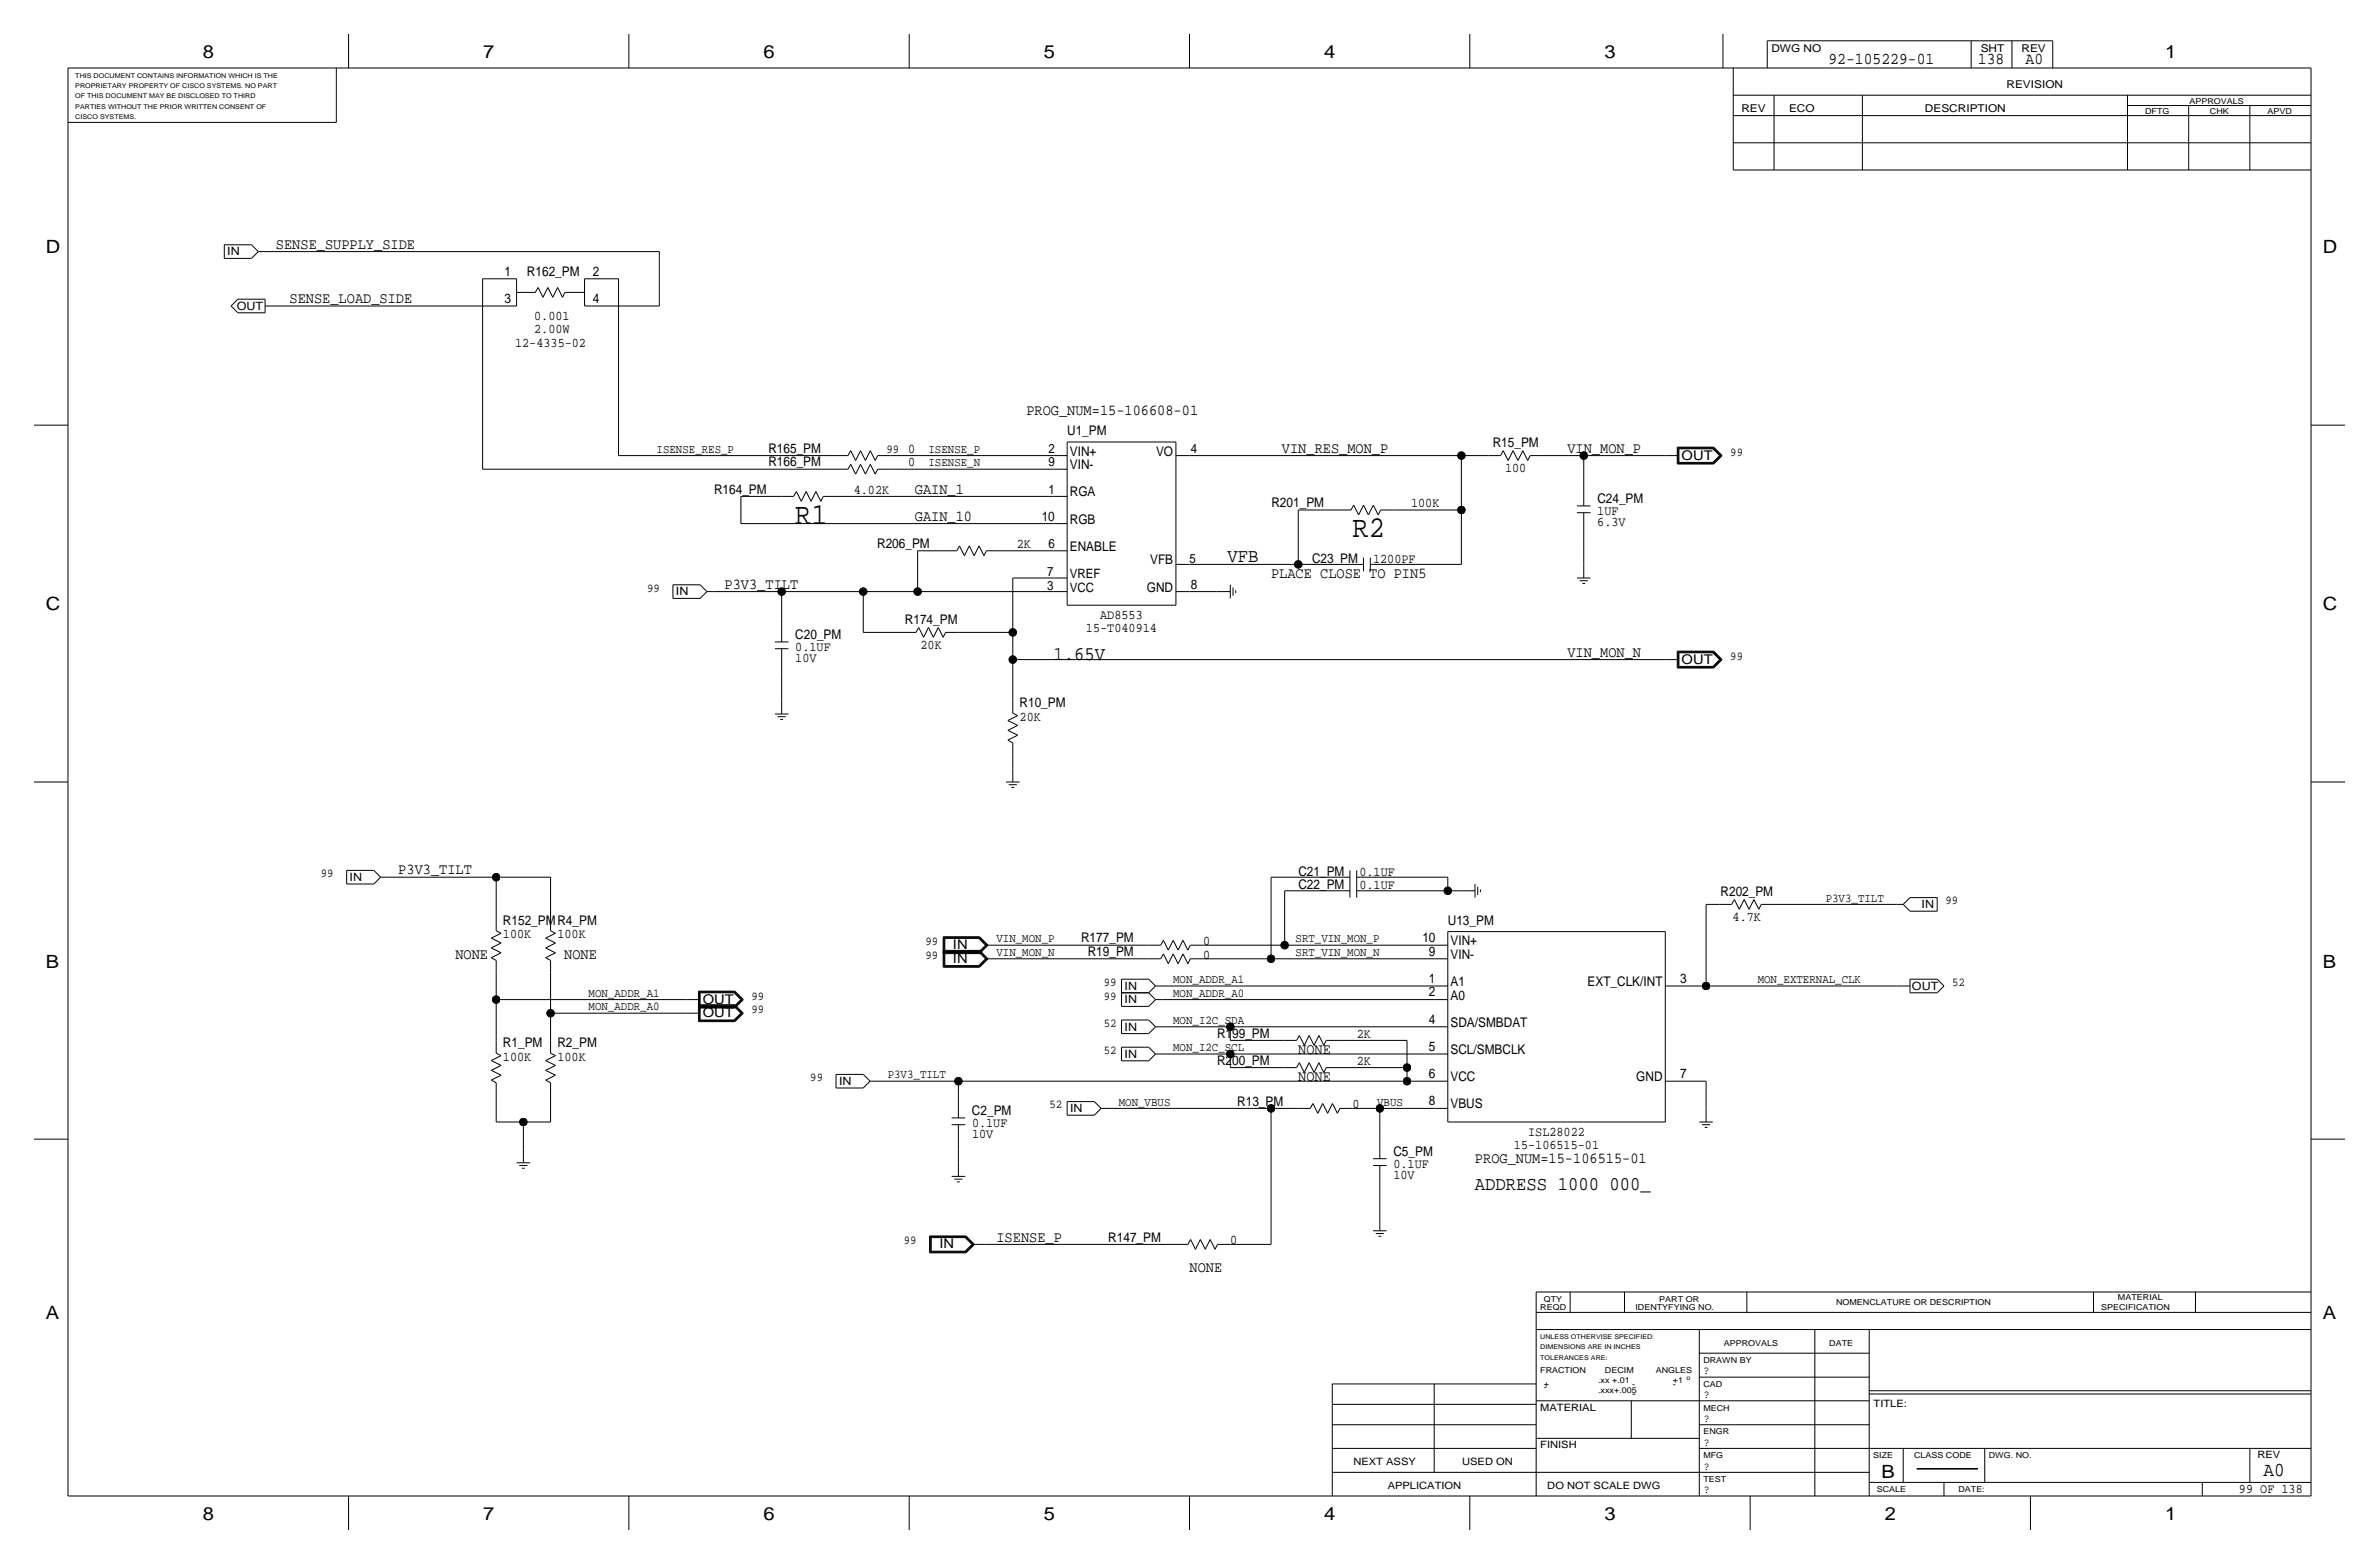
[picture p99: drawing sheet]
<svg xmlns="http://www.w3.org/2000/svg" width="444mm" height="292mm" viewBox="0 0 444 292" stroke-linecap="round" stroke-linejoin="round" font-family="sans-serif">
<defs><g id="words">
<g font-size="5.6">
<text x="148.6" y="97.8">R1</text>
<text x="252.7" y="100.3">R2</text>
</g>
<text font-size="3.7" x="422.9" y="275.6">A0</text>
<g font-size="3.6">
<text x="229.4" y="104.9">VFB</text>
<text x="196.9" y="123.2">1.65V</text>
<text x="275.6" y="222.2">ADDRESS 1000 000_</text>
</g>
<g font-size="3.4">
<text x="37.9" y="10.8">8</text>
<text x="90.3" y="10.8">7</text>
<text x="142.6" y="10.8">6</text>
<text x="195" y="10.8">5</text>
<text x="247.4" y="10.8">4</text>
<text x="299.8" y="10.8">3</text>
<text x="404.5" y="10.8">1</text>
<text x="8.6" y="47.3">D</text>
<text x="434" y="47.3">D</text>
<text x="8.6" y="114">C</text>
<text x="434" y="114">C</text>
<text x="8.6" y="180.7">B</text>
<text x="434" y="180.7">B</text>
<text x="8.6" y="246.4">A</text>
<text x="434" y="246.4">A</text>
<text x="351.5" y="275.9">B</text>
<text x="37.9" y="283.8">8</text>
<text x="90.3" y="283.8">7</text>
<text x="142.6" y="283.8">6</text>
<text x="195" y="283.8">5</text>
<text x="247.4" y="283.8">4</text>
<text x="299.8" y="283.8">3</text>
<text x="352.1" y="283.8">2</text>
<text x="404.5" y="283.8">1</text>
</g>
<g font-size="3.1">
<text x="341.6" y="11.9">92-105229-01</text>
<text x="369.6" y="11.9">138</text>
<text x="378.5" y="11.9">A0</text>
</g>
<g font-size="2.9">
<text x="51.6" y="46.5">SENSE_SUPPLY_SIDE</text>
<text x="54.1" y="56.6">SENSE_LOAD_SIDE</text>
<text x="191.8" y="77.5">PROG_NUM=15-106608-01</text>
<text x="239.5" y="84.6">VIN_RES_MON_P</text>
<text x="292.9" y="84.6">VIN_MON_P</text>
<text x="170.9" y="92.2">GAIN_1</text>
<text x="170.9" y="97.3">GAIN_10</text>
<text x="237.5" y="107.9">PLACE CLOSE TO PIN5</text>
<text x="135.4" y="110">P3V3_TILT</text>
<text x="292.9" y="122.7">VIN_MON_N</text>
<text x="74.4" y="163.3">P3V3_TILT</text>
<text x="85.1" y="179.1">NONE</text>
<text x="105.4" y="179.1">NONE</text>
<text x="242.6" y="196.8">NONE</text>
<text x="242.6" y="201.9">NONE</text>
<text x="275.6" y="217.2">PROG_NUM=15-106515-01</text>
<text x="186.2" y="231.9">ISENSE_P</text>
<text x="222.2" y="237.5">NONE</text>
</g>
<g font-size="2.5">
<text x="94.3" y="51.6">1</text>
<text x="98.5" y="51.6">R162_PM</text>
<text x="110.7" y="51.6">2</text>
<text x="94.3" y="56.6">3</text>
<text x="99.8" y="59.7">0.001</text>
<text x="110.7" y="56.6">4</text>
<text x="96.2" y="64.8">12-4335-02</text>
<text x="99.8" y="62.2">2.00W</text>
<text x="199.4" y="81.3">U1_PM</text>
<text x="278.9" y="83.6">R15_PM</text>
<text x="143.6" y="87.1">R166_PM</text>
<text x="143.6" y="84.6">R165_PM</text>
<text x="169.7" y="87.1">0</text>
<text x="199.9" y="85.1">VIN+</text>
<text x="199.9" y="87.6">VIN-</text>
<text x="216" y="85.1">VO</text>
<text x="281.2" y="88.1">100</text>
<text x="314.2" y="85.9">OUT</text>
<text x="133.4" y="92.2">R164_PM</text>
<text x="159.5" y="92.2">4.02K</text>
<text x="199.9" y="92.7">RGA</text>
<text x="237.6" y="94.7">R201_PM</text>
<text x="263.7" y="94.7">100K</text>
<text x="298.5" y="94">C24_PM</text>
<text x="194.6" y="97.3">10</text>
<text x="199.9" y="97.8">RGB</text>
<text x="298.4" y="96.3">1UF</text>
<text x="298.4" y="98.3">6.3V</text>
<text x="163.9" y="102.4">R206_PM</text>
<text x="190" y="102.4">2K</text>
<text x="199.9" y="102.9">ENABLE</text>
<text x="214.9" y="105.4">VFB</text>
<text x="245.1" y="105.2">C23_PM</text>
<text x="256.5" y="105.2">1200PF</text>
<text x="214.3" y="110.5">GND</text>
<text x="222.5" y="110">8</text>
<text x="148.6" y="119.4">C20_PM</text>
<text x="169.1" y="116.6">R174_PM</text>
<text x="202.9" y="118.1">15-T040914</text>
<text x="205.6" y="115.6">AD8553</text>
<text x="148.6" y="121.7">0.1UF</text>
<text x="148.6" y="123.7">10V</text>
<text x="172" y="121.2">20K</text>
<text x="314.2" y="124">OUT</text>
<text x="190.5" y="134.6">20K</text>
<text x="190.5" y="132.1">R10_PM</text>
<text x="242.6" y="166.1">C22_PM</text>
<text x="242.6" y="163.6">C21_PM</text>
<text x="254" y="166.1">0.1UF</text>
<text x="254" y="163.6">0.1UF</text>
<text x="321.5" y="167.4">R202_PM</text>
<text x="94" y="172.7">R152_PMR4_PM</text>
<text x="270.5" y="172.7">U13_PM</text>
<text x="323.7" y="172">4.7K</text>
<text x="94" y="175.3">100K</text>
<text x="104.1" y="175.3">100K</text>
<text x="178.1" y="179.8">IN</text>
<text x="178.1" y="177.3">IN</text>
<text x="202" y="176">R177_PM</text>
<text x="203.2" y="178.6">R19_PM</text>
<text x="224.8" y="179.1">0</text>
<text x="224.8" y="176.5">0</text>
<text x="265.8" y="175.9">10</text>
<text x="267" y="178.5">9</text>
<text x="271" y="176.5">VIN+</text>
<text x="271" y="179.1">VIN-</text>
<text x="267" y="183.5">1</text>
<text x="271" y="184.2">A1</text>
<text x="296.6" y="184.2">EXT_CLK/INT</text>
<text x="313.9" y="183.5">3</text>
<text x="131.3" y="190">OUT</text>
<text x="131.3" y="187.5">OUT</text>
<text x="267" y="191.2">4</text>
<text x="267" y="186.1">2</text>
<text x="271" y="186.7">A0</text>
<text x="271" y="191.8">SDA/SMBDAT</text>
<text x="94" y="195.6">R1_PM</text>
<text x="104.1" y="195.6">R2_PM</text>
<text x="227.4" y="193.8">R199_PM</text>
<text x="253.5" y="193.8">2K</text>
<text x="267" y="196.2">5</text>
<text x="271" y="196.9">SCL/SMBCLK</text>
<text x="94" y="198.1">100K</text>
<text x="104.1" y="198.1">100K</text>
<text x="227.4" y="198.9">R200_PM</text>
<text x="253.5" y="198.9">2K</text>
<text x="267" y="201.3">6</text>
<text x="271" y="201.9">VCC</text>
<text x="305.7" y="201.9">GND</text>
<text x="313.9" y="201.3">7</text>
<text x="181.6" y="208.3">C2_PM</text>
<text x="231.2" y="206.5">R13_PM</text>
<text x="252.7" y="207">0</text>
<text x="267" y="206.4">8</text>
<text x="271" y="207">VBUS</text>
<text x="181.6" y="210.6">0.1UF</text>
<text x="181.6" y="212.6">10V</text>
<text x="260.3" y="215.9">C5_PM</text>
<text x="282.9" y="214.6">15-106515-01</text>
<text x="285.5" y="212.1">ISL28022</text>
<text x="260.4" y="218.2">0.1UF</text>
<text x="260.4" y="220.2">10V</text>
<text x="175.5" y="233.2">IN</text>
<text x="207.1" y="231.9">R147_PM</text>
<text x="229.9" y="232.4">0</text>
<text x="418.3" y="278.9">99 OF 138</text>
</g>
<g font-size="2.4">
<text x="195.9" y="84.6">2</text>
<text x="195.9" y="87.1">9</text>
<text x="222.5" y="84.6">4</text>
<text x="195.9" y="92.2">1</text>
<text x="195.7" y="107.6">7</text>
<text x="195.9" y="102.4">6</text>
<text x="199.9" y="107.9">VREF</text>
<text x="222.3" y="105.1">5</text>
<text x="195.7" y="110.1">3</text>
<text x="199.9" y="110.5">VCC</text>
</g>
<g font-size="2.3">
<text x="122.7" y="84.6">ISENSE_RES_P</text>
<text x="165.6" y="84.6">99 0</text>
<text x="173.5" y="84.6">ISENSE_P</text>
<text x="173.5" y="87.1">ISENSE_N</text>
<text x="323.3" y="85.1">99</text>
<text x="120.9" y="110.5">99</text>
<text x="323.3" y="123.2">99</text>
<text x="59.9" y="163.8">99</text>
<text x="341.1" y="168.4">P3V3_TILT</text>
<text x="363.5" y="168.9">99</text>
<text x="172.9" y="179.1">99</text>
<text x="172.9" y="176.5">99</text>
<text x="186.2" y="178.6">VIN_MON_N</text>
<text x="186.2" y="176">VIN_MON_P</text>
<text x="242.1" y="176">SRT_VIN_MON_P</text>
<text x="242.1" y="178.6">SRT_VIN_MON_N</text>
<text x="206.2" y="184.1">99</text>
<text x="219.2" y="183.6">MON_ADDR_A1</text>
<text x="328.4" y="183.6">MON_EXTERNAL_CLK</text>
<text x="364.7" y="184.1">52</text>
<text x="110" y="186.2">MON_ADDR_A1</text>
<text x="110" y="188.7">MON_ADDR_A0</text>
<text x="140.4" y="189.2">99</text>
<text x="140.4" y="186.7">99</text>
<text x="206.2" y="186.7">99</text>
<text x="206.2" y="191.8">52</text>
<text x="219.2" y="191.3">MON_I2C_SDA</text>
<text x="219.2" y="186.2">MON_ADDR_A0</text>
<text x="206.2" y="196.9">52</text>
<text x="219.2" y="196.3">MON_I2C_SCL</text>
<text x="151.4" y="201.9">99</text>
<text x="165.9" y="201.4">P3V3_TILT</text>
<text x="196.1" y="207">52</text>
<text x="209" y="206.5">MON_VBUS</text>
<text x="257.3" y="206.5">VBUS</text>
<text x="168.9" y="232.4">99</text>
</g>
<g font-size="2.1">
<text x="42.5" y="47.7">IN</text>
<text x="44.2" y="58">OUT</text>
<text x="126.3" y="111.2">IN</text>
<text x="65.3" y="164.5">IN</text>
<text x="359" y="169.6">IN</text>
<text x="210.1" y="184.9">IN</text>
<text x="357.2" y="185">OUT</text>
<text x="210.1" y="187.4">IN</text>
<text x="210.1" y="197.6">IN</text>
<text x="210.1" y="192.5">IN</text>
<text x="156.8" y="202.6">IN</text>
<text x="199.9" y="207.7">IN</text>
<text x="318.3" y="256.5">?</text>
<text x="318.4" y="261.1">?</text>
<text x="318.4" y="265.6">?</text>
<text x="318.4" y="274.5">?</text>
<text x="318.4" y="270">?</text>
<text x="318.4" y="278.9">?</text>
</g>
<g font-size="2">
<text x="331" y="9.7">DWG NO</text>
<text x="370.1" y="9.7">SHT</text>
<text x="377.7" y="9.7">REV</text>
<text x="374.9" y="16.4">REVISION</text>
<text x="325.4" y="20.8">REV</text>
<text x="334.3" y="20.8">ECO</text>
<text x="359.7" y="20.8">DESCRIPTION</text>
</g>
<g font-size="1.9">
<text x="287.8" y="263.4">MATERIAL</text>
<text x="305" y="260.9">-</text>
<text x="350.1" y="262.8">TITLE:</text>
<text x="252.9" y="273.6">NEXT ASSY</text>
<text x="273.2" y="273.6">USED ON</text>
<text x="287.8" y="270.4">FINISH</text>
<text x="421.8" y="272.3">REV</text>
<text x="259.3" y="278">APPLICATION</text>
<text x="289.1" y="278">DO NOT SCALE DWG</text>
</g>
<g font-size="1.5">
<text x="400.8" y="21.2">DFTG</text>
<text x="409.1" y="19.4">APPROVALS</text>
<text x="412.9" y="21.2">CHK</text>
<text x="423.7" y="21.2">APVD</text>
<text x="287.8" y="244.7">REQD</text>
<text x="288.4" y="243.1">QTY</text>
<text x="305.6" y="244.7">IDENTYFYING NO.</text>
<text x="310" y="243.1">PART OR</text>
<text x="343.1" y="243.7">NOMENCLATURE OR DESCRIPTION</text>
<text x="392.6" y="244.8">SPECIFICATION</text>
<text x="395.7" y="242.9">MATERIAL</text>
<text x="322.1" y="251.4">APPROVALS</text>
<text x="341.8" y="251.4">DATE</text>
<text x="287.8" y="256.4">FRACTION</text>
<text x="299.9" y="256.4">DECIM</text>
<text x="309.4" y="256.4">ANGLES</text>
<text x="318.3" y="254.6">DRAWN BY</text>
<text x="288.4" y="259.6">-</text>
<text x="288.4" y="259">+</text>
<text x="298.6" y="260.2">.xxx+.005</text>
<text x="298.6" y="258.4">.xx +.01</text>
<text x="305" y="259">-</text>
<text x="312.6" y="259">-</text>
<text x="312.6" y="258.4">+1</text>
<text x="318.3" y="259">CAD</text>
<text x="318.3" y="263.4">MECH</text>
<text x="318.3" y="267.9">ENGR</text>
<text x="318.3" y="272.3">MFG</text>
<text x="350" y="272.3">SIZE</text>
<text x="357.6" y="272.3">CLASS CODE</text>
<text x="371.6" y="272.3">DWG. NO.</text>
<text x="318.3" y="276.8">TEST</text>
<text x="350.7" y="278.7">SCALE</text>
<text x="365.9" y="278.7">DATE:</text>
</g>
<g font-size="1.2">
<text x="14.1" y="16.5">PROPRIETARY PROPERTY OF CISCO SYSTEMS. NO PART</text>
<text x="14.1" y="14.5">THIS DOCUMENT CONTAINS INFORMATION WHICH IS THE</text>
<text x="14.1" y="18.3">OF THIS DOCUMENT MAY BE DISCLOSED TO THIRD</text>
<text x="14.1" y="20.3">PARTIES WITHOUT THE PRIOR WRITTEN CONSENT OF</text>
<text x="14.1" y="22.1">CISCO SYSTEMS.</text>
<text x="287.8" y="250.1">UNLESS OTHERVISE SPECIFIED:</text>
<text x="287.8" y="253.9">TOLERANCES ARE:</text>
<text x="287.8" y="252">DIMENSIONS ARE IN INCHES</text>
<text x="315.1" y="257.7">o</text>
</g>
</g></defs>
<g fill="none" stroke="#000" stroke-width=".19">
<path d="M12.7 12.7h419.1zM12.7 12.7v266.7zM62.8 12.7v10.2zM65.1 6.3v6.4zM117.5 6.3v6.4zM169.9 6.3v6.4zM222.2 6.3v6.4zM274.6 6.3v6.4zM321.9 6.3v6.4zM323.8 12.7v19zM323.8 17.8h108zM330.2 7.6h53.3z"/>
<path d="M330.2 7.6v5.1zM331.5 17.8v14zM348 17.8v14zM368.3 7.6v5.1zM375.9 7.6v5.1zM383.5 7.6v5.1zM397.5 19.7h34.3zM397.5 17.8v14zM408.9 19.7v12.1zM420.4 19.7v12.1zM431.8 12.7v266.7zM12.7 22.9h50.1z"/>
<path d="M323.8 26.7h108zM323.8 21.6h108zM323.8 31.8h108zM41.9 45.7h5.1zM41.9 45.7v2.6zM41.9 48.3h5.1zM43.2 57.1l1.3 1.3zM44.4 58.4h5.1zM44.4 55.9h5.1zM44.4 55.9l-1.2 1.3zM47 45.7l1.3 1.3zM48.3 47h1.2z"/>
<path d="M48.3 47l-1.3 1.3zM49.5 57.1h2.6zM49.5 55.9v2.5zM49.5 47h73.7zM52.1 57.1h43.2zM90.2 52.1h5.1zM90.2 52.1v35.5zM95.2 52.1h1.3zM95.3 57.1h1.2zM96.5 54.6h3.6zM96.5 52.1v5zM100.5 53.7l-.5 .9z"/>
<path d="M100.5 53.7l.9 1.8zM102.4 53.7l-1 1.8zM102.4 53.7l.9 1.8zM104.2 53.7l.9 1.8zM104.2 53.7l-.9 1.8zM105.6 54.6h3.6zM105.6 54.6l-.5 .9zM109.2 57.1h1.3zM109.2 52.1h1.3zM109.2 52.1v5zM110.5 52.1h5.1zM110.5 57.1h12.7z"/>
<path d="M115.6 52.1v33zM123.2 47v10.1zM6.3 79.4h6.4zM431.8 79.4h6.3zM90.2 87.6h66zM115.6 85.1h40.6zM138.4 97.8h58.4zM138.4 92.7v5.1zM138.4 92.7h7.6zM146 92.7h2.3zM148.8 91.8l-.5 .9zM148.8 91.8l.9 1.8z"/>
<path d="M150.6 91.8l.9 1.8zM150.6 91.8l-.9 1.8zM152.5 91.8l-1 1.8zM152.5 91.8l.9 1.8zM153.8 92.7h2.4zM153.8 92.7l-.4 .9zM156.2 92.7h40.6zM156.2 87.6h2.2zM156.2 85.1h2.2zM159 86.7l-.6 .9zM159 84.2l-.6 .9zM159 86.7l.9 1.8z"/>
<path d="M159 84.2l.9 1.8zM160.8 86.7l-.9 1.8zM160.8 84.2l-.9 1.8zM160.8 86.7l.9 1.8zM160.8 84.2l.9 1.8zM162.6 86.7l-.9 1.8zM162.6 84.2l-.9 1.8zM162.6 86.7l.9 1.8zM162.6 84.2l.9 1.8zM164 87.6h2.4zM164 85.1h2.4zM164 87.6l-.5 .9z"/>
<path d="M164 85.1l-.5 .9zM166.4 87.6h30.5zM166.4 85.1h30.5zM196.8 97.8h2.6zM196.8 85.1h2.6zM196.8 87.6h2.6zM196.8 92.7h2.6zM199.4 82.5h20.3zM199.4 82.5v30.5zM219.7 82.5v30.5zM219.7 85.1h2.5zM222.2 85.1h50.8z"/>
<path d="M242.6 95.2v10.2zM242.6 95.2h7.6zM250.2 95.2h2.2zM252.9 94.3l-.5 .9zM252.9 94.3l.9 1.9zM254.8 94.3l.9 1.9zM254.8 94.3l-1 1.9zM256.6 94.3l.9 1.9zM256.6 94.3l-.9 1.9zM258 95.2l-.5 1zM258 95.2h2.3zM260.3 95.2h12.7z"/>
<path d="M273 85.1h5.1zM273 85.1v10.2zM273 95.2v10.2zM278.1 85.1h2.3zM280.9 84.2l-.5 .9zM280.9 84.2l.9 1.8zM282.7 84.2l.9 1.8zM282.7 84.2l-.9 1.8zM284.5 84.2l.9 1.8zM284.5 84.2l-.9 1.8zM285.9 85.1l-.5 .9zM285.9 85.1h2.4z"/>
<path d="M288.3 85.1h7.6zM294.6 95.8h2.6zM294.6 94.5h2.6zM295.9 85.1h15.2zM295.9 85.1v5.1zM295.9 95.8v4.5zM295.9 90.2v4.3zM311.1 85.1h2.6zM313.4 86.7h6.8zM313.4 83.5v3.2zM313.4 83.5h6.8zM313.5 83.6h6.6z"/>
<path d="M313.5 83.6v3zM313.5 86.6h6.6zM313.6 83.7v2.8zM313.6 86.5h6.5zM313.6 83.7h6.5zM313.7 83.8h6.3zM313.7 83.8v2.6zM313.7 86.4h6.3zM320 83.8l1.3 1.3zM320.1 86.5l1.4-1.4zM320.1 83.7l1.4 1.4zM320.1 86.6l1.5-1.5z"/>
<path d="M320.1 83.6l1.5 1.5zM320.2 83.5l1.6 1.6zM320.2 86.7l1.6-1.6zM321.3 85.1l-1.3 1.3zM125.7 109.2h5.1zM125.7 109.2v2.6zM125.7 111.8h5.1zM130.8 109.2l1.3 1.3zM132.1 110.5l-1.3 1.3zM132.1 110.5h1.2zM133.3 110.5h12.7zM144.8 119.9h2.5z"/>
<path d="M146 110.5v5.1zM146 115.6v4.3zM146.1 110.5h15.2zM161.3 110.5h10.1zM161.3 110.5v7.6zM161.3 118.1h7.6zM168.9 118.1h2.2zM171.4 102.9h5.1zM171.4 102.9v7.6zM171.4 110.5h25.4zM171.7 117.2l-.6 .9zM171.7 117.2l.9 1.8z"/>
<path d="M173.5 117.2l-.9 1.8zM173.5 117.2l.9 1.8zM175.3 117.2l-.9 1.8zM175.3 117.2l.9 1.8zM176.5 102.9h2.3zM176.7 118.1h2.4zM176.7 118.1l-.5 .9zM179.1 118.1h10.1zM179.3 102l-.5 .9zM179.3 102l.9 1.8zM181.1 102l.9 1.8zM181.1 102l-.9 1.8z"/>
<path d="M182.9 102l.9 1.8zM182.9 102l-.9 1.8zM184.3 102.9l-.5 .9zM184.3 102.9h2.4zM186.7 102.9h10.2zM189.2 107.9h7.6zM189.2 107.9v10.2zM189.2 118.1v5.1zM196.8 107.9h2.6zM196.8 110.5h2.6zM196.8 102.9h2.6zM199.4 113h20.3z"/>
<path d="M219.7 105.4h2.5zM219.7 110.5h2.5zM222.2 110.5h5.1zM222.2 105.4h20.4zM227.3 110.5h2.6zM229.9 109.2v2.6zM230.4 109.7v1.6zM230.9 110.2v.5zM242.6 105.4h7.6zM250.2 105.4h4.6zM254.8 104.1v2.6zM256 105.4h4.4z"/>
<path d="M256 104.1v2.6zM260.3 105.4h12.7zM294.6 107.9h2.6zM295.1 108.5h1.6zM295.7 109h.5zM295.9 100.3v5.1zM295.9 105.4v2.5zM144.8 133.3h2.5zM144.8 121.2h2.5zM145.3 133.9h1.5zM145.8 134.4h.5zM146 125.7v5.1z"/>
<path d="M146 130.8v2.5zM146 121.2v4.5zM188.3 138.2l1.8-.9zM188.3 136.4l1.8-.9zM188.3 134.6l1.8-.9zM188.3 136.4l1.8 .9zM188.3 134.6l1.8 .9zM188.3 138.2l.9 .5zM189.2 123.2h121.9zM189.2 133.2l.9 .5zM189.2 123.2v7.6zM189.2 130.8v2.4z"/>
<path d="M189.2 138.7v2.3zM311.1 123.2h2.6zM313.4 124.8h6.8zM313.4 121.6v3.2zM313.4 121.6h6.8zM313.5 121.7h6.6zM313.5 121.7v3zM313.5 124.7h6.6zM313.6 121.8v2.8zM313.6 124.6h6.5zM313.6 121.8h6.5zM313.7 121.9h6.3z"/>
<path d="M313.7 121.9v2.6zM313.7 124.5h6.3zM320 121.9l1.3 1.3zM320.1 124.6l1.4-1.4zM320.1 121.8l1.4 1.4zM320.1 124.7l1.5-1.5zM320.1 121.7l1.5 1.5zM320.2 121.6l1.6 1.6zM320.2 124.8l1.6-1.6zM321.3 123.2l-1.3 1.3zM6.3 146h6.4zM188 146h2.5z"/>
<path d="M188.5 146.6h1.5zM189 147.1h.5zM189.2 141v2.5zM189.2 143.5v2.5zM431.8 146h6.3zM64.8 162.6h5.1zM64.8 162.6v2.5zM64.8 165.1h5.1zM69.8 162.6l1.3 1.2zM71.1 163.8h1.3zM71.1 163.8l-1.2 1.3zM72.4 163.8h20.3z"/>
<path d="M91.8 178.9l.9 .5zM91.8 177l1.8 1zM91.8 175.2l1.8 .9zM91.8 178.9l1.8-.9zM91.8 177l1.8-.9zM91.8 175.2l1.8-.9zM92.7 163.8v7.6zM92.7 171.4v2.4zM92.7 179.4v2.2zM92.7 173.8l.9 .5zM92.7 163.8h10.2zM102 177l1.8 1z"/>
<path d="M102 175.2l1.8 .9zM102 178.9l1.8-.9zM102 177l1.8-.9zM102 175.2l1.8-.9zM102 178.9l.9 .5zM102.9 173.8l.9 .5zM102.9 163.8v7.6zM102.9 171.4v2.4zM102.9 179.4v2.2zM176.2 177.5h6.8zM176.2 175h6.8zM176.2 177.5v3.1z"/>
<path d="M176.2 175v3.1zM176.2 178.1h6.8zM176.3 177.6h6.7zM176.3 175.1h6.7zM176.3 177.6v2.9zM176.3 175.1v2.9zM176.3 178h6.7zM176.4 177.7v2.7zM176.4 175.2v2.7zM176.4 177.9h6.5zM176.4 177.7h6.5zM176.4 175.2h6.5z"/>
<path d="M176.5 177.8v2.5zM176.5 175.3v2.5zM176.5 177.8h6.4zM176.5 175.3h6.4zM182.9 177.8l1.2 1.3zM182.9 175.3l1.2 1.2zM182.9 177.8l1.3-1.3zM182.9 177.9l1.4-1.4zM182.9 177.7l1.4 1.4zM182.9 175.2l1.4 1.3zM183 178l1.5-1.5zM183 177.6l1.5 1.5z"/>
<path d="M183 175.1l1.5 1.4zM183 178.1l1.6-1.6zM183 177.5l1.6 1.6zM183 175l1.6 1.5zM184.2 179.1h2.5zM184.2 176.5h2.5zM186.7 176.5h27.9zM186.7 179.1h27.9zM214.6 179.1h2.3zM214.6 176.5h2.3zM217.4 178.2l-.5 .9zM217.4 175.6l-.5 .9z"/>
<path d="M217.4 178.2l.9 1.8zM217.4 175.6l.9 1.8zM219.2 178.2l.9 1.8zM219.2 175.6l.9 1.8zM219.2 178.2l-.9 1.8zM219.2 175.6l-.9 1.8zM221 178.2l.9 1.8zM221 175.6l.9 1.8zM221 178.2l-.9 1.8zM221 175.6l-.9 1.8zM222.4 179.1l-.5 .9zM222.4 176.5l-.5 .9z"/>
<path d="M222.4 179.1h2.4zM222.4 176.5h2.4zM224.8 176.5h15.2zM224.8 179.1h12.7zM237.5 179.1h30.5zM237.5 163.8v15.3zM237.5 163.8h10.2zM240 176.5h28zM240 166.4v10.1zM240 166.4h7.7zM247.6 166.4h4.6zM247.6 163.8h4.6z"/>
<path d="M252.2 165.1v2.5zM252.2 162.6v2.5zM253.5 166.4h4.3zM253.5 165.1v2.5zM253.5 163.8h4.3zM253.5 162.6v2.5zM257.8 166.4h12.7zM257.8 163.8h12.7zM268 176.5h2.5zM268 179.1h2.5zM270.5 163.8v2.6zM270.5 174h40.6z"/>
<path d="M270.5 174v35.6zM270.5 166.4h2.5zM273 166.4h2.6zM275.6 165.1v2.5zM276.1 165.6v1.5zM276.6 166.1v.5zM311.1 174v35.6zM318.8 168.9v15.2zM318.8 168.9h2.5zM321.3 168.9h2.2zM324.1 168l-.6 .9zM324.1 168l.9 1.8z"/>
<path d="M325.9 168l.9 1.8zM325.9 168l-.9 1.8zM327.7 168l.9 1.8zM327.7 168l-.9 1.8zM329.1 168.9h2.4zM329.1 168.9l-.5 .9zM331.5 168.9h22.8zM354.3 168.9h1.3zM355.6 168.9l1.3 1.3zM356.9 167.6l-1.3 1.3zM356.9 170.2h5zM356.9 167.6h5z"/>
<path d="M361.9 167.6v2.6zM91.8 199.9l1.8 .9zM91.8 198.1l1.8 .9zM91.8 199.9l1.8-.9zM91.8 198.1l1.8-.9zM92.7 181.6v5.1zM92.7 186.7v7.6zM92.7 194.3v2.4zM92.7 196.7l.9 .5zM92.7 186.7h35.6zM102 199.9l1.8 .9zM102 198.1l1.8 .9z"/>
<path d="M102 199.9l1.8-.9zM102 198.1l1.8-.9zM102.9 196.7l.9 .5zM102.9 189.2h25.4zM102.9 181.6v7.6zM102.9 189.2v5.1zM102.9 194.3v2.4zM128.3 189.2h2.5zM128.3 186.7h2.5zM130.5 187.7h6.8zM130.5 185.1h6.8zM130.5 190.8h6.8z"/>
<path d="M130.5 187.7v3.1zM130.5 188.3h6.8zM130.5 185.1v3.2zM130.6 187.8v2.9zM130.6 190.7h6.7zM130.6 185.2v3zM130.6 188.2h6.7zM130.6 187.8h6.7zM130.6 185.2h6.7zM130.7 187.9v2.7zM130.7 190.6h6.5zM130.7 185.3v2.8z"/>
<path d="M130.7 188.1h6.5zM130.7 187.9h6.5zM130.7 185.3h6.5zM130.8 188h6.4zM130.8 188v2.5zM130.8 190.5h6.4zM130.8 185.4h6.4zM130.8 185.4v2.6zM137.2 190.5l1.2-1.3zM137.2 188l1.2-1.3zM137.2 188l1.2 1.2zM137.2 185.4l1.2 1.3z"/>
<path d="M137.2 190.6l1.4-1.4zM137.2 188.1l1.4-1.4zM137.2 187.9l1.4 1.3zM137.2 185.3l1.4 1.4zM137.3 187.8l1.4 1.4zM137.3 185.2l1.4 1.5zM137.3 190.7l1.4-1.5zM137.3 188.2l1.4-1.5zM137.3 190.8l1.6-1.6zM137.3 188.3l1.6-1.6zM137.3 187.7l1.6 1.5zM137.3 185.1l1.6 1.6z"/>
<path d="M176.2 180.6h6.8zM176.3 180.5h6.7zM176.4 180.4h6.5zM176.5 180.3h6.4zM182.9 180.3l1.3-1.2zM182.9 180.4l1.4-1.3zM183 180.5l1.5-1.4zM183 180.6l1.6-1.5zM209.5 182.9h5.1zM209.5 182.9v2.5zM209.5 185.4h5.1zM209.5 185.4v2.6z"/>
<path d="M209.5 188h5.1zM209.5 195.6h5.1zM209.5 195.6v2.5zM209.5 198.1h5.1zM209.5 190.5h5.1zM209.5 190.5v2.5zM209.5 193h5.1zM214.6 182.9l1.3 1.2zM214.6 185.4l1.3 1.3zM214.6 195.6l1.3 1.2zM214.6 190.5l1.3 1.3zM215.9 184.1h1.3z"/>
<path d="M215.9 186.7h1.3zM215.9 196.8h1.3zM215.9 191.8h1.3zM215.9 184.1l-1.3 1.3zM215.9 186.7l-1.3 1.3zM215.9 196.8l-1.3 1.3zM215.9 191.8l-1.3 1.2zM217.2 184.1h50.8zM217.2 186.7h50.8zM217.2 196.8h12.7zM217.2 191.8h12.7zM229.9 196.8h38.1z"/>
<path d="M229.9 196.8v2.6zM229.9 199.4h10.1zM229.9 191.8h38.1zM229.9 191.8v2.5zM229.9 194.3h10.1zM240 194.3h2.3zM240 199.4h2.3zM242.8 193.4l-.5 .9zM242.8 198.5l-.5 .9zM242.8 193.4l.9 1.8zM242.8 198.5l.9 1.8zM244.6 193.4l.9 1.8z"/>
<path d="M244.6 198.5l.9 1.8zM244.6 193.4l-.9 1.8zM244.6 198.5l-.9 1.8zM246.4 193.4l.9 1.8zM246.4 198.5l.9 1.8zM246.4 193.4l-.9 1.8zM246.4 198.5l-.9 1.8zM247.8 194.3l-.5 .9zM247.8 199.4l-.5 .9zM247.8 194.3h2.4zM247.8 199.4h2.4zM250.2 199.4h12.7z"/>
<path d="M250.2 194.3h12.7zM262.9 199.4v2.5zM262.9 194.3v5.1zM268 184.1h2.5zM268 186.7h2.5zM268 196.8h2.5zM268 191.8h2.5zM311.2 184.1h2.5zM313.7 184.1h5.1zM318.8 184.1h35.5zM354.3 184.1h2.6zM356.9 182.9h5z"/>
<path d="M356.9 185.4h5zM356.9 182.9v2.5zM361.9 182.9l1.3 1.2zM363.2 184.1l-1.3 1.3zM6.3 212.8h6.4zM91.8 201.7l.9 .5zM91.8 201.7l1.8-.9zM92.7 204.5v5.1zM92.7 209.5h5.1zM92.7 202.2v2.3zM96.5 217.2h2.6zM97 217.7h1.6z"/>
<path d="M97.5 218.2h.5zM97.8 209.5v5.1zM97.8 209.5h5.1zM97.8 214.6v2.6zM102 201.7l1.8-.9zM102 201.7l.9 .5zM102.9 204.5v5zM102.9 202.2v2.3zM156.2 200.7h5.1zM156.2 200.7v2.5zM156.2 203.2h5.1zM161.3 200.7l1.3 1.2z"/>
<path d="M162.6 201.9l-1.3 1.3zM162.6 201.9h1.2zM163.8 201.9h15.3zM177.8 210.1h2.5zM177.8 219.7h2.5zM177.8 208.8h2.5zM179.1 214.6v2.6zM179.1 201.9h83.8zM179.1 201.9v2.6zM179.1 210.1v4.5zM179.1 204.5v4.3zM179.1 217.2v2.5z"/>
<path d="M199.4 205.7h5.1zM199.4 205.7v2.6zM199.4 208.3h5.1zM204.5 205.7l1.2 1.3zM205.7 207h1.3zM205.7 207l-1.2 1.3zM207 207h30.5zM237.5 207h5.1zM237.5 207v25.4zM242.6 207h2.2zM245.3 206.1l-.5 .9zM245.3 206.1l.9 1.8z"/>
<path d="M247.1 206.1l1 1.8zM247.1 206.1l-.9 1.8zM249 206.1l-.9 1.8zM249 206.1l.9 1.8zM250.3 207l-.4 .9zM250.3 207h2.4zM252.7 207h5.1zM256.5 217.7h2.6zM256.5 216.4h2.6zM257.8 207h10.2zM257.8 207v5.1zM257.8 217.7v4.5z"/>
<path d="M257.8 212.1v4.3zM262.9 201.9h5.1zM268 201.9h2.5zM268 207h2.5zM270.5 209.5h40.6zM311.2 201.9h2.5zM313.7 201.9h5.1zM317.5 209.5h2.5zM318 210.1h1.5zM318.5 210.6h.5zM318.8 201.9v5.1zM318.8 207v2.6z"/>
<path d="M431.8 212.8h6.3zM173.7 230.8h6.8zM173.7 230.8v3.2zM173.7 234h6.8zM173.8 230.9v3zM173.8 233.9h6.6zM173.8 230.9h6.6zM173.9 231v2.8zM173.9 233.8h6.5zM173.9 231h6.5zM174 231.1h6.3zM174 231.1v2.6z"/>
<path d="M174 233.7h6.3zM178.3 220.2h1.5zM178.8 220.7h.5zM180.3 231.1l1.3 1.3zM180.3 233.7l1.3-1.3zM180.4 233.8l1.4-1.4zM180.4 231l1.4 1.4zM180.4 230.9l1.5 1.5zM180.4 233.9l1.5-1.5zM180.5 234l1.6-1.6zM180.5 230.8l1.6 1.6zM181.6 232.4h2.5z"/>
<path d="M184.1 232.4h35.6zM219.7 232.4h2.2zM222.5 231.5l-.6 .9zM222.5 231.5l.9 1.8zM224.3 231.5l.9 1.8zM224.3 231.5l-.9 1.8zM226.1 231.5l.9 1.8zM226.1 231.5l-.9 1.8zM227.5 232.4h2.4zM227.5 232.4l-.5 .9zM229.9 232.4h7.6zM256.5 229.9h2.6z"/>
<path d="M257 230.4h1.6zM257.6 230.9h.5zM257.8 222.2v5.1zM257.8 227.3v2.6zM248.9 258.5v20.9zM248.9 258.5h38.1zM268 258.5v16.5zM287 241.3v38.1zM287 248.3h144.8zM287 245.1h144.8zM287 241.3h144.8zM293.4 241.3v3.8z"/>
<path d="M303.5 241.3v3.8zM317.5 257.2h31.7zM317.5 252.7h31.7zM317.5 248.3v31.1zM326.4 241.3v3.8zM339.1 248.3v31.1zM349.2 248.3v31.1zM349.2 259.7h82.6zM391.2 241.3v3.8zM410.2 241.3v3.8zM12.7 279.4h419.1zM65.1 279.4v6.4z"/>
<path d="M117.5 279.4v6.4zM169.9 279.4v6.4zM222.2 279.4v6.4zM248.9 266.1h38.1zM248.9 270.5h38.1zM248.9 262.3h38.1zM248.9 275h100.3zM274.6 279.4v6.4zM287 268.6h30.5zM287 261.6h62.2zM304.8 261.6v7zM317.5 266.1h31.7z"/>
<path d="M317.5 270.5h114.3zM327 279.4v6.4zM349.2 276.9h82.6zM349.2 260.3h82.6zM355.6 270.5v6.4zM363.2 276.9v2.5zM370.8 270.5v6.4zM379.4 279.4v6.4zM411.5 276.9v2.5zM420.4 270.5v6.4z"/>
</g>
<g fill="#000" stroke="#000" stroke-width=".19">
<circle cx="273.1" cy="95.2" r=".71"/>
<circle cx="273.1" cy="85.1" r=".71"/>
<circle cx="295.9" cy="85.1" r=".71"/>
<circle cx="146.1" cy="110.5" r=".71"/>
<circle cx="161.3" cy="110.5" r=".71"/>
<circle cx="171.5" cy="110.5" r=".71"/>
<circle cx="189.2" cy="118.1" r=".71"/>
<circle cx="242.6" cy="105.4" r=".71"/>
<circle cx="189.2" cy="123.2" r=".71"/>
<circle cx="92.7" cy="163.8" r=".71"/>
<circle cx="237.5" cy="179.1" r=".71"/>
<circle cx="240" cy="176.5" r=".71"/>
<circle cx="270.5" cy="166.4" r=".71"/>
<circle cx="92.7" cy="186.7" r=".71"/>
<circle cx="102.9" cy="189.2" r=".71"/>
<circle cx="229.9" cy="191.8" r=".71"/>
<circle cx="229.9" cy="196.8" r=".71"/>
<circle cx="262.9" cy="199.4" r=".71"/>
<circle cx="318.8" cy="184.1" r=".71"/>
<circle cx="97.8" cy="209.5" r=".71"/>
<circle cx="179.1" cy="201.9" r=".71"/>
<circle cx="237.5" cy="207" r=".71"/>
<circle cx="257.8" cy="207" r=".71"/>
<circle cx="262.9" cy="201.9" r=".71"/>
</g>
<path d="M358.1 274.3h11.5z" fill="none" stroke="#000" stroke-width=".3"/>
<use href="#words"/>
</svg>
